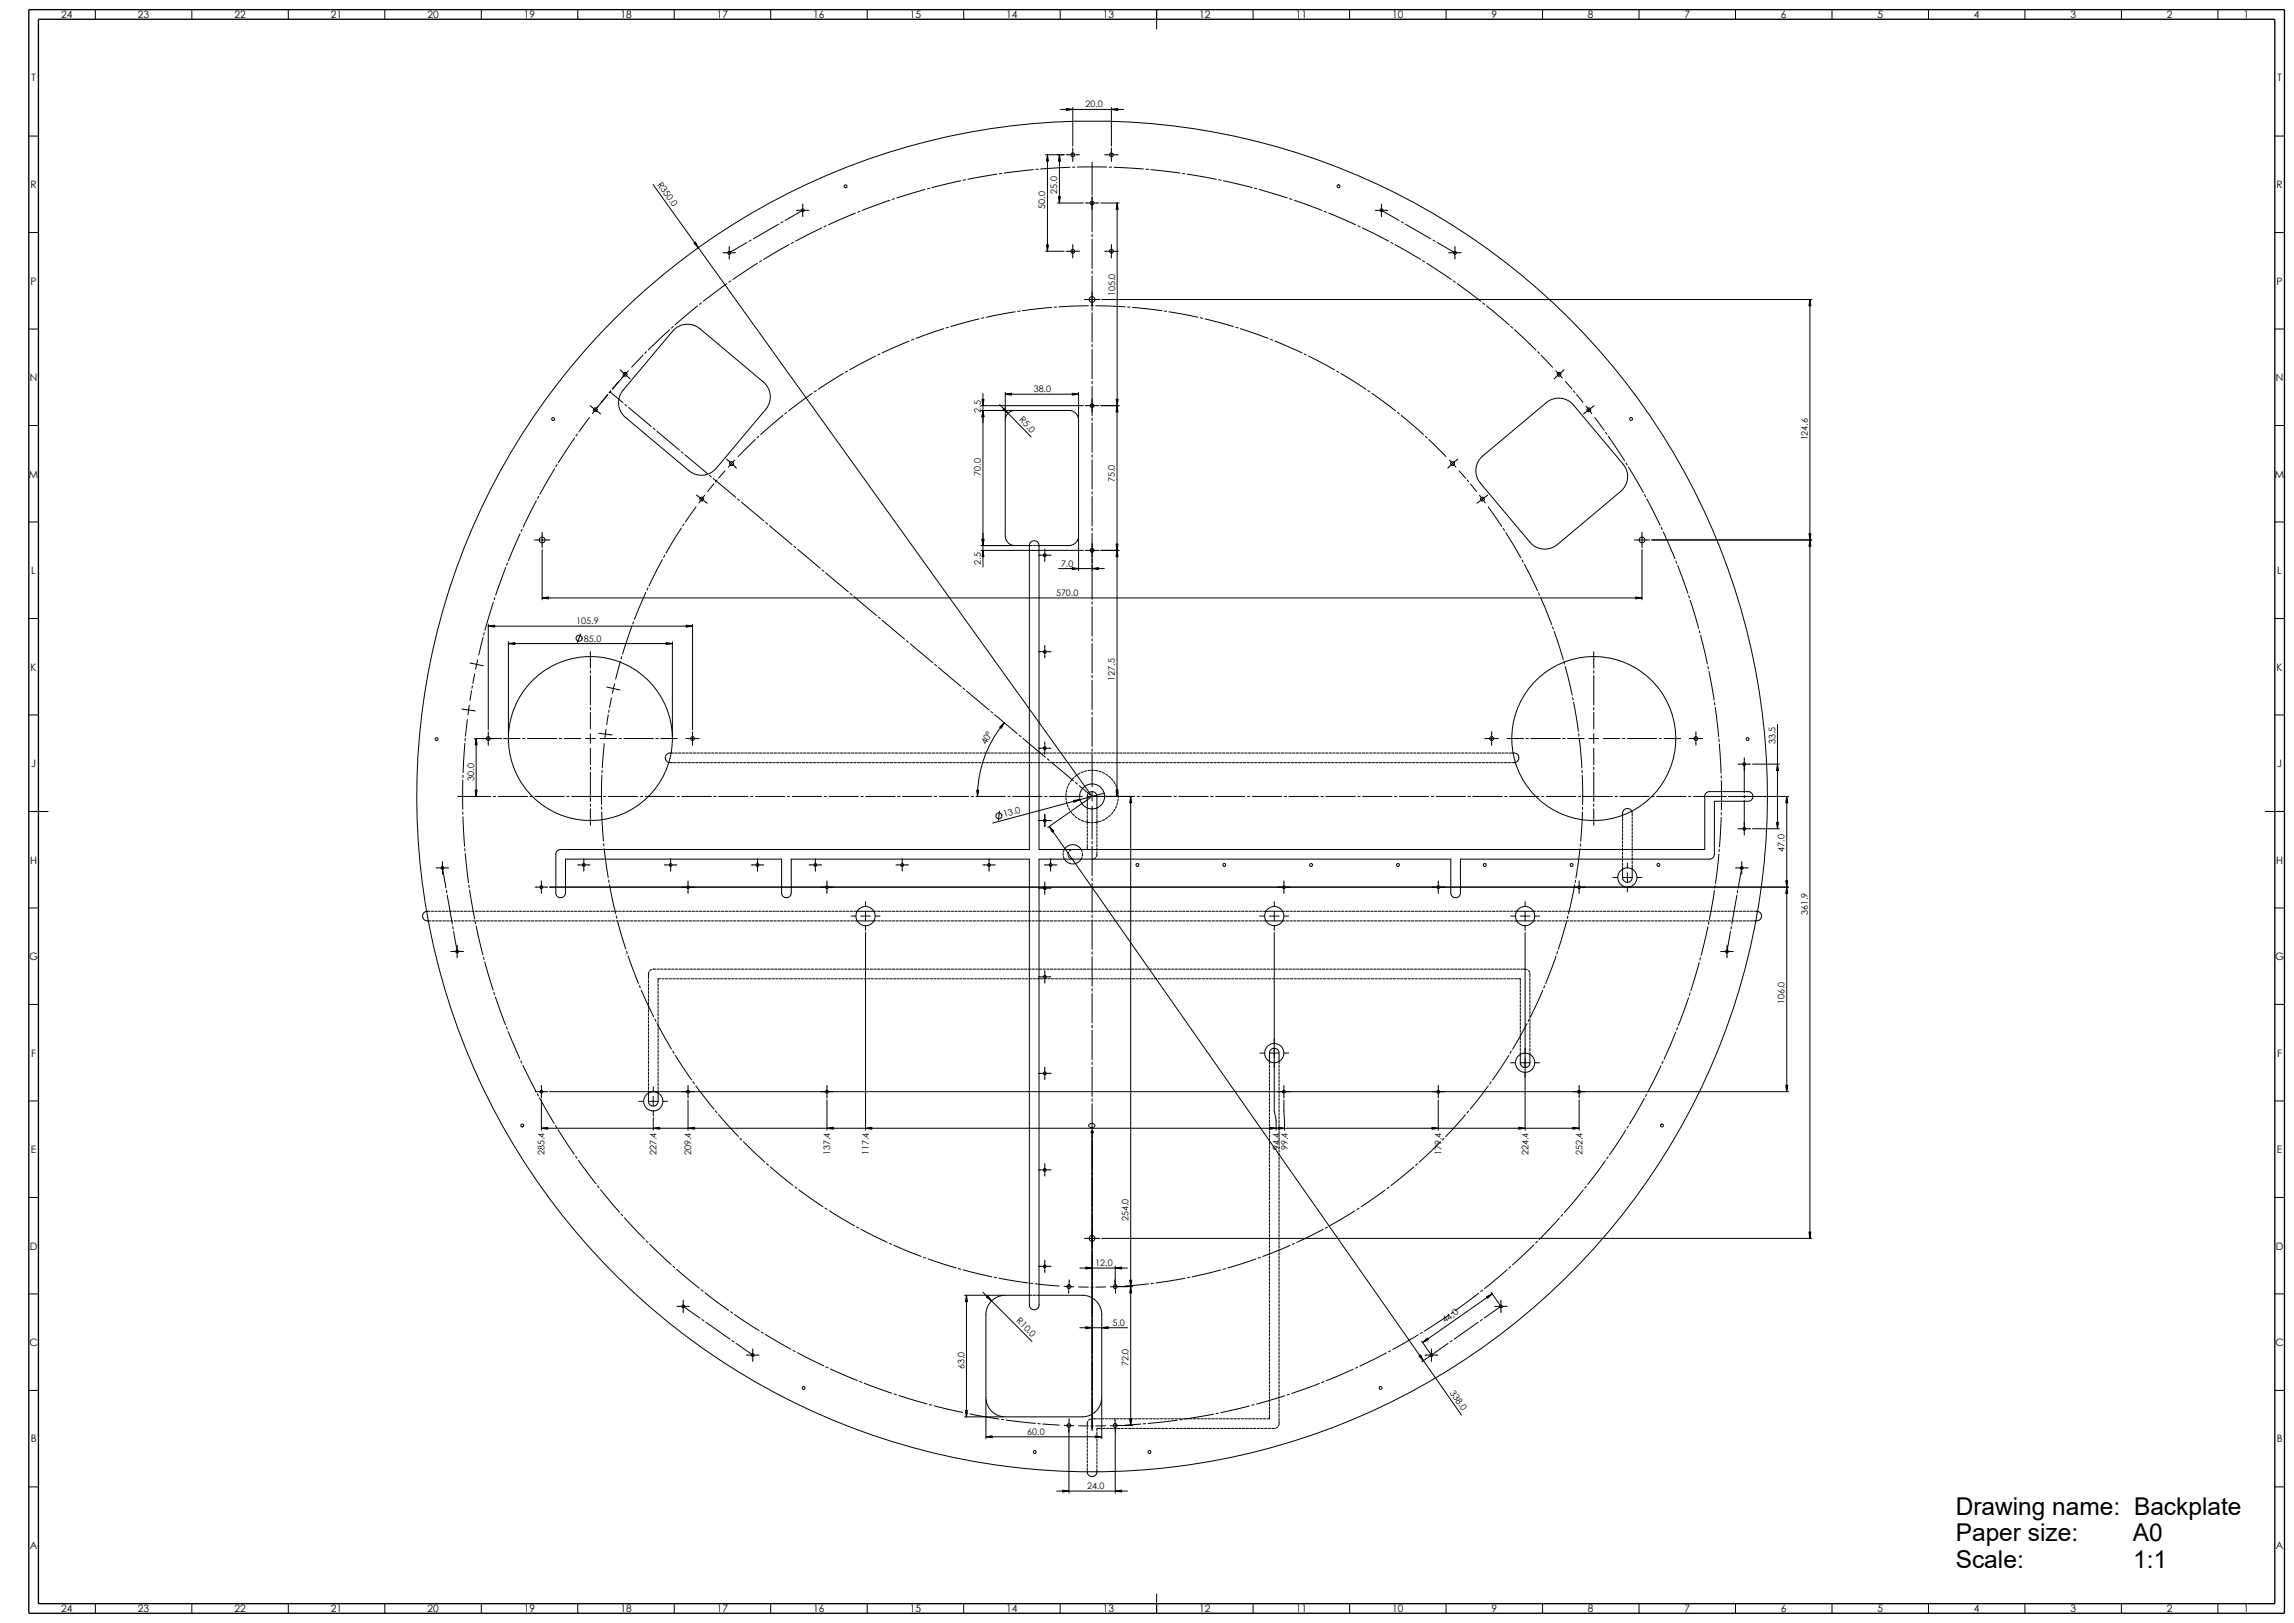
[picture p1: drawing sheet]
<svg xmlns="http://www.w3.org/2000/svg" width="1189mm" height="841mm" viewBox="0 0 1189 841" stroke-linecap="round" stroke-linejoin="round" font-family="sans-serif">
<defs><g id="words">
<g font-size="12.7">
<text x="1014" y="785">Drawing name: Backplate</text>
<text x="1014" y="799">Paper size:</text>
<text x="1105" y="799">A0</text>
<text x="1014" y="812">Scale:</text>
<text x="1105" y="812">1:1</text>
</g>
<g font-size="5.3">
<text x="32" y="9">24</text>
<text x="72" y="9">23</text>
<text x="121" y="9">22</text>
<text x="171" y="9">21</text>
<text x="221" y="9">20</text>
<text x="271" y="9">19</text>
<text x="322" y="9">18</text>
<text x="371" y="9">17</text>
<text x="421" y="9">16</text>
<text x="471" y="9">15</text>
<text x="521" y="9">14</text>
<text x="571" y="9">13</text>
<text x="621" y="9">12</text>
<text x="671" y="9">11</text>
<text x="721" y="9">10</text>
<text x="773" y="9">9</text>
<text x="823" y="9">8</text>
<text x="873" y="9">7</text>
<text x="923" y="9">6</text>
<text x="973" y="9">5</text>
<text x="1023" y="9">4</text>
<text x="1073" y="9">3</text>
<text x="1123" y="9">2</text>
<text x="1163" y="9">1</text>
<text x="16" y="42">T</text>
<text x="1180" y="42">T</text>
<text x="16" y="97">R</text>
<text x="1180" y="97">R</text>
<text x="16" y="147">P</text>
<text x="1180" y="147">P</text>
<text x="15" y="197">N</text>
<text x="1179" y="197">N</text>
<text x="15" y="247">M</text>
<text x="1179" y="247">M</text>
<text x="16" y="297">L</text>
<text x="1180" y="297">L</text>
<text x="16" y="347">K</text>
<text x="1180" y="347">K</text>
<text x="16" y="397">J</text>
<text x="1180" y="397">J</text>
<text x="16" y="447">H</text>
<text x="1180" y="447">H</text>
<text x="15" y="497">G</text>
<text x="1179" y="497">G</text>
<text x="16" y="547">F</text>
<text x="1180" y="547">F</text>
<text x="16" y="597">E</text>
<text x="1180" y="597">E</text>
<text x="15" y="647">D</text>
<text x="1179" y="647">D</text>
<text x="15" y="697">C</text>
<text x="1179" y="697">C</text>
<text x="16" y="747">B</text>
<text x="1180" y="747">B</text>
<text x="15" y="803">A</text>
<text x="1179" y="803">A</text>
<text x="32" y="835">24</text>
<text x="72" y="835">23</text>
<text x="121" y="835">22</text>
<text x="171" y="835">21</text>
<text x="221" y="835">20</text>
<text x="271" y="835">19</text>
<text x="322" y="835">18</text>
<text x="371" y="835">17</text>
<text x="421" y="835">16</text>
<text x="471" y="835">15</text>
<text x="521" y="835">14</text>
<text x="571" y="835">13</text>
<text x="621" y="835">12</text>
<text x="671" y="835">11</text>
<text x="721" y="835">10</text>
<text x="773" y="835">9</text>
<text x="823" y="835">8</text>
<text x="873" y="835">7</text>
<text x="923" y="835">6</text>
<text x="973" y="835">5</text>
<text x="1023" y="835">4</text>
<text x="1073" y="835">3</text>
<text x="1123" y="835">2</text>
<text x="1163" y="835">1</text>
</g>
<g font-size="4.7">
<text x="563" y="56">20.0</text>
<text x="340" y="96" transform="rotate(54 340 96)">R350.0</text>
<text x="548" y="100" transform="rotate(-90 548 100)">25.0</text>
<text x="542" y="108" transform="rotate(-90 542 108)">50.0</text>
<text x="578" y="154" transform="rotate(-90 578 154)">105.0</text>
<text x="536" y="203">38.0</text>
<text x="508" y="214" transform="rotate(-90 508 214)">2.5</text>
<text x="528" y="218" transform="rotate(45 528 218)">R5.0</text>
<text x="937" y="228" transform="rotate(-90 937 228)">124.6</text>
<text x="508" y="246" transform="rotate(-90 508 246)">70.0</text>
<text x="578" y="250" transform="rotate(-90 578 250)">75.0</text>
<text x="508" y="293" transform="rotate(-90 508 293)">2.5</text>
<text x="550" y="294">7.0</text>
<text x="547" y="309">570.0</text>
<text x="299" y="323">105.9</text>
<text x="303" y="332">85.0</text>
<text x="578" y="353" transform="rotate(-90 578 353)">127.5</text>
<text x="511" y="386" transform="rotate(-61 511 386)">40°</text>
<text x="920" y="386" transform="rotate(-90 920 386)">33.5</text>
<text x="246" y="405" transform="rotate(-90 246 405)">30.0</text>
<text x="520" y="423" transform="rotate(-15 520 423)">13.0</text>
<text x="925" y="441" transform="rotate(-90 925 441)">47.0</text>
<text x="937" y="474" transform="rotate(-90 937 474)">361.9</text>
<text x="925" y="520" transform="rotate(-90 925 520)">106.0</text>
<text x="568" y="584" transform="rotate(-90 568 584)">0</text>
<text x="282" y="599" transform="rotate(-90 282 599)">285.4</text>
<text x="340" y="599" transform="rotate(-90 340 599)">227.4</text>
<text x="358" y="599" transform="rotate(-90 358 599)">209.4</text>
<text x="430" y="599" transform="rotate(-90 430 599)">137.4</text>
<text x="450" y="599" transform="rotate(-90 450 599)">117.4</text>
<text x="663" y="596" transform="rotate(-90 663 596)">94.4</text>
<text x="667" y="596" transform="rotate(-90 667 596)">99.4</text>
<text x="747" y="599" transform="rotate(-90 747 599)">179.4</text>
<text x="792" y="599" transform="rotate(-90 792 599)">224.4</text>
<text x="820" y="599" transform="rotate(-90 820 599)">252.4</text>
<text x="585" y="633" transform="rotate(-90 585 633)">254.0</text>
<text x="568" y="656">12.0</text>
<text x="527" y="685" transform="rotate(45 527 685)">R10.0</text>
<text x="577" y="687">5.0</text>
<text x="749" y="686" transform="rotate(-35 749 686)">44.0</text>
<text x="585" y="708" transform="rotate(-90 585 708)">72.0</text>
<text x="500" y="709" transform="rotate(-90 500 709)">63.0</text>
<text x="751" y="722" transform="rotate(55 751 722)">338.0</text>
<text x="532" y="744">60.0</text>
<text x="563" y="772">24.0</text>
</g>
</g></defs>
<g fill="none" stroke="#000" stroke-width=".52">
<path d="M49 5v5M99 5v5M149 5v5M199 5v5M249 5v5M299 5v5M349 5v5M399 5v5M449 5v5M499 5v5M549 5v5M599 5v10"/>
<path d="M649 5v5M699 5v5M749 5v5M799 5v5M849 5v5M899 5v5M949 5v5M999 5v5M1049 5v5M1099 5v5M1149 5v5M550 57h32"/>
<path d="M556 56v20M576 56v20M15 71h5M556 77v7M576 77v7M1179 71h5M338 96l228 317-7-6M479 98l-14 5M482 98h-1M498 94l-15 3M500 93h-1M517 90l-15 3"/>
<path d="M519 90h-1M536 88l-16 2M538 88h-1M542 80h9M543 80v50M549 80v25M552 80h7M555 87l-16 1M557 87h-1M558 87h16M566 84v17M572 80h7"/>
<path d="M575 87h1M577 87l16 1M594 88h1M596 88l16 2M613 90h1M615 90l15 3M632 93h1M634 94l15 3M650 98h1M653 98l14 5M404 116l-14 8M406 115l-1 1"/>
<path d="M413 109h6M416 109l-9 5M416 106v6M426 118l-14 7M428 117l-1 1M443 110l-14 6M446 109l-1 1M461 104l-14 5M464 103h-2M548 105h13M562 105h7M566 102v18"/>
<path d="M570 105h10M579 105v308M668 103h2M671 104l14 5M686 109l1 1M689 110l14 6M704 117l1 1M706 118l14 7M713 109h6M716 109l9 5M716 106v6M726 115l1 1"/>
<path d="M728 116l14 8M15 121h5M375 131h6M378 128v6M387 126l-9 5M389 124l-1 1M393 136l-13 9M395 135l-1 1M409 127l-13 7M411 126h-1M542 130h9M552 130h7"/>
<path d="M556 127v7M566 121v2M566 124v15M572 130h7M576 127v7M721 126h1M723 127l13 7M737 135l1 1M739 136l13 9M743 124l1 1M745 126l9 5M751 131h6"/>
<path d="M754 128v6M1179 121h5M362 158l-12 10M363 157l-1 1M377 147l-13 9M379 146h-1M545 159l-15 2M548 159h-2M562 155h8M564 158l-15 1M565 158h2M566 140v2"/>
<path d="M566 143v16M566 159v2M568 158l15 1M571 155h368M584 159h2M587 159l15 2M753 146h1M755 147l12 9M768 157l1 1M770 159l12 9M938 155v487M15 170h5"/>
<path d="M347 171l-11 10M349 169l-1 1M350 171a10 10 0 0 1 13-1l33 28a10 10 0 0 1 1 14l-26 31a10 10 0 0 1-14 1l-33-28a10 10 0 0 1-1-14zM471 177l-14 6M474 176h-2M489 170l-14 5M492 170h-2M507 165l-14 4M510 165h-1M526 162l-15 2M529 161h-2M566 162v15"/>
<path d="M566 179v1M603 161h2M606 162l15 2M622 165h1M624 165l15 4M640 170h2M643 170l14 5M658 176h2M661 177l14 6M783 169l1 1M785 171l11 10M1179 170h5"/>
<path d="M321 198l-4 4M321 192l3 2M324 194l-7 8M324 194l-2 2M324 194l3 2M326 192l-2 2M333 184l-6 6M335 182l-1 1M437 194l-13 8M439 192l-1 1M454 185l-14 7M456 183l-1 1"/>
<path d="M566 181v15M566 198v1M676 183l1 1M678 185l14 7M693 192l1 1M695 194l13 8M797 182l1 1M799 184l6 6M806 192l2 2M808 194l2 2M808 194l-3 2M811 192l-3 2"/>
<path d="M811 198l4 4M305 216l-5 8M306 210l3 2M309 212l-2 2M309 212l2 3M310 210l-1 2M315 204l-3 4M315 205l-6 7M316 203l7 6M316 203h.1M317 203l-1 1M324 210h1"/>
<path d="M326 211l12 10M406 215l-12 10M408 214h-1M421 204l-12 9M423 202l-1 1M508 213h17M508 210h53M509 204v90M518 210l16 16M521 203v14M521 204h38M526 213l-3 1-2 3v61l1 3 2 1 9 1"/>
<path d="M526 213h29l2 1 2 3v62l-2 3-2 1h-18M559 203v14M562 210h7M566 200v15M566 217v1M566 219v15M570 210h10M709 202l1 1M711 204l12 9M724 214h1M726 215l12 10M815 203h1"/>
<path d="M817 204l3 4M822 210l1 2M823 212l2 2M823 212l-2 3M824 212v1h-1v-1h1M826 210l-3 2M826 216l5 7M15 220h5M298 227l-9 13M299 225v1M338 222l1 1M340 223l12 10"/>
<path d="M353 234l1 1M355 236l12 9M377 238l5 5M381 238l-4 4M391 228l-8 9M393 226l-1 1M566 236v1M566 238v15M739 226l1 1M741 228l8 9M751 238l4 4M755 238l-5 5"/>
<path d="M767 237l34-28a10 10 0 0 1 14 1l26 31a10 10 0 0 1-1 14l-33 27a10 10 0 0 1-14-1l-26-31a10 10 0 0 1 0-13zM832 224l1 1M834 226l8 13M843 240v1M1179 220h5M278 260l-7 13M279 257v1M287 243l-7 13M289 241l-1 1M361 257l3 2M364 259l-2 2M364 259l2 2"/>
<path d="M365 257l-1 2M368 246l1 1M370 248l11 10M370 251l-3 4M372 249l-1 1M376 244l-4 4M382 259h1M566 255v1M566 257v16M756 244l4 4M760 249l1 1M762 251l3 4"/>
<path d="M767 257l1 2M768 259l2 2M768 259l-3 2M771 257l-3 2M844 242l8 13M852 256l1 1M853 259l7 13M15 270h5M270 277l-7 14M271 274l-1 1M277 280h8M281 276v8"/>
<path d="M353 274l-8 13M354 272v1M361 263l-6 7M384 260l12 10M397 271l1 1M399 272l11 10M559 279v17M566 274v1M566 276v35M771 263l7 10M779 274l1 1M780 276l8 13"/>
<path d="M847 280h8M851 276v8M856 280h83M861 273v1M862 276l6 14M1179 270h5M262 294l-5 14M263 292v1M281 285v26M343 290l-7 14M345 288l-1 1M411 283l1 1"/>
<path d="M413 285l12 9M426 295l1 1M428 297l12 10M508 283h17M508 285h53M533 283l1-2 2-1 2 1v2v157h345v-28l1-1 2-1h20l2 1v2v1l-2 1h-18v28v1l-1 1h-130v18l-1 1-1 1h-2l-1-2v-18h-214v231M533 283h2M533 283v157h-243l-1 1-1 1v21l1 1 1 1h2l1-2v-18h112v18l1 2h2h1l1-2v-18h123v232l1 1 2 1 2-1 1-2M535 283h2M538 288h7M541 284v7M549 295h23"/>
<path d="M562 285h7M570 285h10M789 290v1M790 292l7 14M851 285v26M869 291v1M869 293l6 14M256 312l-5 15M256 310v1M281 310h570M335 307l-6 14M336 305l-1 1"/>
<path d="M441 308h1M443 309l11 10M455 320l1 1M566 312v1M566 314v16M797 307l1 1M798 310l6 14M875 309l1 1M876 311l4 15M15 321h5M250 330l-2 9M251 328v1"/>
<path d="M253 323v55M253 324h106M263 334h85M263 333v49M301 329l-2 4M306 338v8M327 325l-4 14M328 322v1M348 333v49M359 323v55M457 321l12 10M470 332l1 1"/>
<path d="M472 334l11 9M538 338h7M541 334v7M566 331v1M566 333v16M805 325v1M805 327l5 15M826 338v8M881 327v1M881 329l4 15M1179 321h5M244 344h3"/>
<path d="M244 358v5M245 355v2M246 349l-1 5M247 344l-1 3M247 344l3 1M248 342l-1 2M306 348v1M306 350v15M314 356l4 1M318 357l-1 2M318 357l3 1M318 354v3"/>
<path d="M322 343l-3 9M322 340v1M484 344l1 1M486 346l12 10M499 356l1 1M501 358l12 10M566 350v1M566 353v15M810 343l1 1M811 345l4 15M826 348v1M826 350v15"/>
<path d="M885 345v2M886 348l2 15M15 371h5M239 367l7 1M242 373l-1 8M243 365v5M253 379v7M306 367v1M306 369v9M310 380l7 1M314 378l-1 5M315 370l-1 5"/>
<path d="M316 368l-1 1M317 362l-1 5M359 379v7M514 369l1 1M516 370l11 10M520 375a59 59 0 0 0-13 38M566 369v1M566 372v15M773 379v7M815 361v2M816 364l2 15M826 367v1"/>
<path d="M826 369v9M879 379v7M889 364v1M889 367l2 15M921 375v54M1179 371h5M241 385l-1 15M241 383v1M246 383h14M247 383v30M261 383h9M271 383h1"/>
<path d="M273 383h16M290 383h1M292 383h9M303 383h5M306 388v8M306 398v1M306 380v5M311 383h9M312 399v1M313 385l-1 13M321 383h1M323 383h16"/>
<path d="M340 383h1M342 383h9M349 395h1M349 390l-3 1-1 1 1 3h3M350 390h1M351 395h1M352 390h1M353 395h1M354 390h1M355 395h1M355 383h7M355 390h2"/>
<path d="M357 395h1M357 390h2M359 395h1M359 390h2M360 395h2M361 390h1M362 395h2M363 390h1M364 395h2M365 390h1M366 395h1M367 390h1"/>
<path d="M368 395h1M369 390h1M370 395h1M371 390h1M372 395h1M373 390h1M374 395h1M374 390h2M376 395h1M376 390h2M378 395h1M378 390h2"/>
<path d="M380 395h1M380 390h1M381 395h2M382 390h1M383 395h2M384 390h1M385 395h2M386 390h1M387 395h1M388 390h1M389 395h1M390 390h1"/>
<path d="M391 395h1M392 390h1M393 395h1M394 390h1M395 395h1M395 390h2M397 395h1M397 390h2M399 395h1M399 390h2M400 395h2M401 390h1"/>
<path d="M402 395h2M403 390h1M404 395h2M405 390h1M406 395h1M407 390h1M408 395h1M409 390h1M410 395h1M411 390h1M412 395h1M413 390h1"/>
<path d="M414 395h1M414 390h2M416 395h1M416 390h2M418 395h1M418 390h2M420 395h1M420 390h1M421 395h2M422 390h1M423 395h2M424 390h1"/>
<path d="M425 395h2M426 390h1M427 395h1M428 390h1M429 395h1M430 390h1M431 395h1M432 390h1M433 395h1M434 390h1M435 395h1M435 390h2"/>
<path d="M437 395h1M437 390h2M439 395h1M439 390h2M440 395h2M441 390h1M442 395h2M443 390h1M444 395h2M445 390h1M446 395h1M447 390h1"/>
<path d="M448 395h1M449 390h1M450 395h1M451 390h1M452 395h1M453 390h1M454 395h1M454 390h2M456 395h1M456 390h2M458 395h1M458 390h2"/>
<path d="M460 395h1M460 390h1M461 395h2M462 390h1M463 395h2M464 390h1M465 395h2M466 390h1M467 395h1M468 390h1M469 395h1M470 390h1"/>
<path d="M471 395h1M472 390h1M473 395h1M474 390h1M475 395h1M475 390h2M477 395h1M477 390h2M479 395h1M479 390h2M481 395h1M481 390h1"/>
<path d="M482 395h2M483 390h1M484 395h2M485 390h1M486 395h1M487 390h1M488 395h1M489 390h1M490 395h1M491 390h1M492 395h1M493 390h1"/>
<path d="M494 395h1M494 390h2M496 395h1M496 390h2M498 395h1M498 390h2M500 395h1M500 390h1M501 395h2M502 390h1M503 395h2M504 390h1"/>
<path d="M505 395h2M506 390h1M507 395h1M508 390h1M509 395h1M510 390h1M511 395h1M512 390h1M513 395h1M514 390h1M515 395h1M515 390h2"/>
<path d="M517 395h1M517 390h2M519 395h1M519 390h2M521 395h1M521 390h1M522 395h2M523 390h1M524 395h2M525 390h1M526 395h1M527 390h1"/>
<path d="M528 395h1M528 381l1 1M529 390h1M530 395h1M530 383l12 9M531 390h1M532 395h1M533 390h1M534 395h1M535 390h1M536 395h1M536 390h2"/>
<path d="M538 395h1M538 388h7M538 390h2M540 395h1M540 390h1M541 384v7M541 395h2M542 390h1M543 393l1 1M543 395h2M544 390h1M545 395l11 10"/>
<path d="M545 395h2M546 390h1M547 395h1M548 390h1M549 395h1M550 390h1M551 395h1M552 390h1M553 395h1M554 390h1M555 395h1M555 390h2"/>
<path d="M557 395h1M557 390h2M559 395h1M559 390h2M561 395h1M561 390h1M561 400h-1M562 395h2M563 390h1M563 399l-1 1M564 395h2M565 390h1"/>
<path d="M565 399h-1M566 399h1M566 388v1M566 391v17M566 395h1M567 390h1M568 399h1M568 395h1M569 390h1M570 400h1M570 395h1M571 390h1"/>
<path d="M572 395h1M573 390h1M574 395h1M575 390h1M576 395h1M576 390h2M578 395h1M578 390h2M580 395h1M580 390h1M581 395h2M582 390h1"/>
<path d="M583 395h2M584 390h1M585 395h2M586 390h1M587 395h1M588 390h1M589 395h1M590 390h1M591 395h1M592 390h1M593 395h1M594 390h1"/>
<path d="M595 395h1M595 390h2M597 395h1M597 390h2M599 395h1M599 390h2M601 395h1M601 390h1M602 395h2M603 390h1M604 395h2M605 390h1"/>
<path d="M606 395h2M607 390h1M608 395h1M609 390h1M610 395h1M611 390h1M612 395h1M613 390h1M614 395h1M615 390h1M616 395h1M616 390h2"/>
<path d="M618 395h1M618 390h2M620 395h1M620 390h1M621 395h2M622 390h1M623 395h2M624 390h1M625 395h2M626 390h1M627 395h1M628 390h1"/>
<path d="M629 395h1M630 390h1M631 395h1M632 390h1M633 395h1M634 390h1M635 395h1M635 390h2M637 395h1M637 390h2M639 395h1M639 390h2"/>
<path d="M641 395h1M641 390h1M642 395h2M643 390h1M644 395h2M645 390h1M646 395h2M647 390h1M648 395h1M649 390h1M650 395h1M651 390h1"/>
<path d="M652 395h1M653 390h1M654 395h1M655 390h1M656 395h1M656 390h2M658 395h1M658 390h2M660 395h1M660 390h2M661 395h2M662 390h1"/>
<path d="M663 395h2M664 390h1M665 395h2M666 390h1M667 395h1M668 390h1M669 395h1M670 390h1M671 395h1M672 390h1M673 395h1M674 390h1"/>
<path d="M675 395h1M675 390h2M677 395h1M677 390h2M679 395h1M679 390h2M681 395h1M681 390h1M682 395h2M683 390h1M684 395h2M685 390h1"/>
<path d="M686 395h2M687 390h1M688 395h1M689 390h1M690 395h1M691 390h1M692 395h1M693 390h1M694 395h1M695 390h1M696 395h1M696 390h2"/>
<path d="M698 395h1M698 390h2M700 395h1M700 390h2M701 395h2M702 390h1M703 395h2M704 390h1M705 395h2M706 390h1M707 395h1M708 390h1"/>
<path d="M709 395h1M710 390h1M711 395h1M712 390h1M713 395h1M714 390h1M715 395h1M715 390h2M717 395h1M717 390h2M719 395h1M719 390h2"/>
<path d="M721 395h1M721 390h1M722 395h2M723 390h1M724 395h2M725 390h1M726 395h2M727 390h1M728 395h1M729 390h1M730 395h1M731 390h1"/>
<path d="M732 395h1M733 390h1M734 395h1M735 390h1M736 395h1M736 390h2M738 395h1M738 390h2M740 395h1M740 390h2M741 395h2M742 390h1"/>
<path d="M743 395h2M744 390h1M745 395h2M746 390h1M747 395h1M748 390h1M749 395h1M750 390h1M751 395h1M752 390h1M753 395h1M754 390h1"/>
<path d="M755 395h1M755 390h2M757 395h1M757 390h2M759 395h1M759 390h2M761 395h1M761 390h1M762 395h2M763 390h1M764 395h2M765 390h1"/>
<path d="M766 395h2M767 390h1M768 395h1M769 390h1M770 383h7M770 395h1M771 390h1M772 395h1M773 390h1M774 395h1M775 390h1M776 395h1"/>
<path d="M776 390h2M778 395h1M778 390h2M780 395h1M780 390h2M781 383h9M781 395h2M782 390h3l2 1v3l-2 1M785 395h-2M791 383h1M793 383h16M810 383h1"/>
<path d="M812 383h9M818 380v1M818 383l2 15M820 399v1M823 383h5M826 380v5M826 388v8M826 398v1M831 383h9M841 383h1M843 383h16M860 383h1"/>
<path d="M862 383h9M875 383h7M891 383v1M891 386l1 15M901 396h6M904 393v18M908 396h14M237 413h17M240 404v15M240 402v1M256 413h1M258 413h15"/>
<path d="M275 413h1M277 413h15M294 413h1M296 413h15M306 419v9M306 400v15M306 417v1M312 418v1M312 402v15M313 413h1M315 413h16M332 413h1"/>
<path d="M334 413h16M351 413h1M353 413h16M370 413h1M372 413h16M389 413h1M391 413h16M408 413h1M411 413h15M427 413h1M430 413h15M446 413h1"/>
<path d="M449 413h15M465 413h1M468 413h15M484 413h1M487 413h15M503 413h2M506 413h15M522 413h2M525 413h15M541 413h2M544 413h17M552 413l1 1"/>
<path d="M552 411v1M553 415v1M553 409v2M553 417v1M553 408v1M554 419v1M554 406v1M555 404v1M557 403l-1 1M557 405l1 1M558 402h-1M560 401h-1"/>
<path d="M563 413l1-2 1-1h2l1 1v9M563 413v7M565 413l-22 16M566 418v17M566 410v5M571 400l1 1M572 411l-58 16M573 401l1 1M575 402l1 1M576 404h1M577 405l1 1M578 419l-1 1"/>
<path d="M578 407l1 1M579 418l-1 1M579 408v2M579 416v1M579 410l1 1M579 414v1M580 412v1M586 413v326M588 413h-25M589 413h2M592 413h15M608 413h2"/>
<path d="M611 413h15M627 413h2M630 413h15M646 413h2M649 413h15M666 413h1M668 413h15M685 413h1M687 413h15M704 413h1M706 413h15M723 413h1"/>
<path d="M725 413h15M742 413h1M744 413h16M761 413h1M763 413h16M780 413h1M782 413h16M799 413h1M801 413h16M818 413h1M820 402v15M820 418v2"/>
<path d="M820 413h16M826 419v9M826 400v15M826 417v1M837 413h1M840 413h15M856 413h1M859 413h15M875 413h1M878 413h17M892 402v1M892 405v15"/>
<path d="M896 413h31M904 415v18M904 412v1M926 413v153M15 420h10M240 421v1M240 423l1 15M241 440v1M312 421l1 15M313 437v1M313 440l2 15M518 420l-1 5"/>
<path d="M541 422v6M544 428l213 305M545 425h-7M555 420v1M556 422l1 1M557 423l1 1M559 424l1 1M560 425l2 1M562 426h1M563 439v1M563 426v1M563 428v1"/>
<path d="M563 430v1M563 432v1M563 434v1M563 436v1M563 438v1M563 424v2M563 421v1M563 423v1M563 426h2M565 426h2M566 436v1M566 439v15"/>
<path d="M568 426v1M568 428v1M568 430v1M568 432v1M568 434v1M568 436v1M568 438v1M568 439v2M568 424v2M568 426h-1M568 421v1M568 423v1"/>
<path d="M571 425l-3 1M572 425h-1M574 424h-1M575 422v1M577 421l-1 1M819 440l-2 15M819 437v2M820 421l-1 15M841 424v2M841 426v2M841 428v1M841 430v1"/>
<path d="M841 432v1M841 434v1M841 436v1M841 438v1M841 440v1M846 423v2M846 425v2M846 427v1M846 429v1M846 431v1M846 433v1M846 435v1"/>
<path d="M846 437v1M846 439v1M846 423l-1-3-2-1-2 1v4M892 424l-1 15M892 421v1M901 429h6M908 429h14M1174 420h10M226 450h7M229 446v7M229 450l2 10M241 442l2 15"/>
<path d="M243 459v1M277 460h7M281 456v7M285 460h642M299 448h7M303 445v6M315 456l1 1M316 459l3 14M344 448h7M348 445v6M357 456v7M389 448h7"/>
<path d="M393 445v6M419 448h7M423 445v6M429 456v7M464 448h7M468 445v6M509 448h7M513 445v6M541 448h7M541 457v6M544 445v6M551 442v1"/>
<path d="M551 444l1 1M554 443v1M554 442l-1 1M555 445h1M555 440l-1 1M556 440h.1M560 445l-2 2-2 1-2-1-2-2M560 440a5 5 0 0 0-5-2 5 5 0 0 0-4 3M560 440l1 2M561 444l-1 1M561 442v1M566 455v1"/>
<path d="M566 458v15M566 445h.1M568 444l-1 1M568 441v3M665 456v7M745 456v7M816 459l-3 15M817 456l-1 1M818 456v7M836 455h2M841 449v6l1 1 1 1h1l1-1 1-1M841 441v2"/>
<path d="M841 443v2M841 445v2M841 447v1M841 455h5M843 452v5M843 447v3M843 460v2M846 448v7M846 441v1M846 442v2M846 444v2M846 446v2"/>
<path d="M848 455h3M889 459v1M891 443l-2 15M891 440v1M899 450h7M903 450l-2 10M903 446v7M15 470h5M223 472l-3 1-1 2 2 2h2M223 472h2M224 477h1M225 472h2"/>
<path d="M226 477h1M227 472h1M228 477h1M229 472h1M230 477h1M231 472h1M231 461l1 2M232 477h1M232 464l2 15M233 472h1M233 477h2M235 472h1"/>
<path d="M235 477h2M237 472h1M237 477h1M239 472h1M239 477h1M241 472h1M241 477h1M242 472h2M243 477h1M243 461l3 15M244 472h2M245 477h1"/>
<path d="M246 477v2M246 472h2M247 477h1M247 480l3 15M248 472h1M249 477h1M250 472h1M251 477h1M252 472h1M252 477h2M254 472h1M254 477h2"/>
<path d="M256 472h1M256 477h2M258 472h1M258 477h1M260 472h1M260 477h1M262 472h1M262 477h1M263 472h2M264 477h1M265 472h2M266 477h1"/>
<path d="M267 472h1M268 477h1M269 472h1M270 477h1M271 472h1M272 477h1M273 472h1M273 477h2M275 472h1M275 477h2M277 472h1M277 477h1"/>
<path d="M279 472h1M279 477h1M281 472h1M281 477h1M282 472h2M283 477h1M284 472h2M285 477h1M286 472h2M287 477h1M288 472h1M289 477h1"/>
<path d="M290 472h1M291 477h1M292 472h1M292 477h2M294 472h1M294 477h2M296 472h1M296 477h2M298 472h1M298 477h1M300 472h1M300 477h1"/>
<path d="M302 472h1M302 477h1M303 472h2M304 477h1M305 472h2M306 477h1M307 472h2M308 477h1M309 472h1M310 477h1M311 472h1M312 477h1"/>
<path d="M313 472h1M313 477h2M315 472h1M315 477h2M317 472h1M317 477h1M319 472h1M319 477h1M319 475l1 1M320 477l4 15M321 472h1M321 477h1"/>
<path d="M322 472h2M323 477h1M324 472h2M325 477h1M326 472h2M327 477h1M328 472h1M329 477h1M330 472h1M331 477h1M332 472h1M332 477h2"/>
<path d="M334 472h1M334 477h2M336 472h1M336 477h2M338 472h1M338 477h1M340 472h1M340 477h1M342 472h1M342 477h1M343 472h2M344 477h1"/>
<path d="M345 472h2M346 477h1M347 472h2M348 477h1M349 472h1M350 477h1M351 472h1M352 477h1M353 472h1M353 477h2M355 472h1M355 477h2"/>
<path d="M357 472h1M357 477h2M359 472h1M359 477h1M361 472h1M361 477h1M362 472h2M363 477h1M364 472h2M365 477h1M366 472h2M367 477h1"/>
<path d="M368 472h1M369 477h1M370 472h1M371 477h1M372 472h1M372 477h2M374 472h1M374 477h2M376 472h1M376 477h2M378 472h1M378 477h1"/>
<path d="M380 472h1M380 477h1M382 472h1M382 477h1M383 472h2M384 477h1M385 472h2M386 477h1M387 472h2M388 477h1M389 472h1M390 477h1"/>
<path d="M391 472h1M392 477h1M393 472h1M393 477h2M395 472h1M395 477h2M397 472h1M397 477h2M399 472h1M399 477h1M401 472h1M401 477h1"/>
<path d="M402 472h2M403 477h1M404 472h2M405 477h1M406 472h2M407 477h1M408 472h1M409 477h1M410 472h1M411 477h1M412 472h1M412 477h2"/>
<path d="M414 472h1M414 477h2M416 472h1M416 477h2M418 472h1M418 477h1M420 472h1M420 477h1M422 472h1M422 477h1M423 472h2M424 477h1"/>
<path d="M425 472h2M426 477h1M427 472h2M428 477h1M429 472h1M430 477h1M431 472h1M432 477h1M433 472h1M433 477h2M435 472h1M435 477h2"/>
<path d="M437 472h1M437 477h2M439 472h1M439 477h1M441 472h1M441 477h1M441 475h3M442 472h12M443 477h11M446 475h5M449 472v5M449 467v3"/>
<path d="M449 480v2M454 475h2M455 477h1M455 472h1M457 477h1M457 472h1M459 477h1M459 472h1M461 477h1M461 472h1M462 477h2M462 472h2"/>
<path d="M464 477h2M464 472h2M466 477h2M466 472h2M468 477h1M468 472h1M470 477h1M470 472h1M472 477h1M472 472h1M474 477h1M474 472h1"/>
<path d="M476 477h1M476 472h1M478 477h1M478 472h1M480 477h1M480 472h1M481 477h2M481 472h2M483 477h2M483 472h2M485 477h2M485 472h2"/>
<path d="M487 477h1M487 472h1M489 477h1M489 472h1M491 477h1M491 472h1M493 477h1M493 472h1M495 477h1M495 472h1M497 477h1M497 472h1"/>
<path d="M499 477h1M499 472h1M501 477h1M501 472h1M502 477h2M502 472h2M504 477h2M504 472h2M506 477h2M506 472h2M508 477h1M508 472h1"/>
<path d="M510 477h1M510 472h1M512 477h1M512 472h1M514 477h1M514 472h1M516 477h1M516 472h1M518 477h1M518 472h1M520 477h1M520 472h1"/>
<path d="M521 477h2M521 472h2M523 477h2M523 472h2M525 477h2M525 472h2M527 477h1M527 472h1M529 477h1M529 472h1M531 477h1M531 472h1"/>
<path d="M533 477h1M533 472h1M535 477h1M535 472h1M537 477h1M537 472h1M538 460h7M539 477h1M539 472h1M541 477h1M541 472h1M542 477h2"/>
<path d="M542 472h2M544 477h2M544 472h2M546 477h2M546 472h2M548 477h1M548 472h1M550 477h1M550 472h1M552 477h1M552 472h1M554 477h1"/>
<path d="M554 472h1M556 477h1M556 472h1M558 477h1M558 472h1M560 477h1M560 472h1M561 477h2M561 472h2M563 477h2M563 472h2M565 477h2"/>
<path d="M565 472h2M566 474v1M566 477v15M567 477h1M567 472h1M569 477h1M569 472h1M571 477h1M571 472h1M573 477h1M573 472h1M575 477h1"/>
<path d="M575 472h1M577 477h1M577 472h1M579 477h1M579 472h1M581 477h1M581 472h1M582 477h2M582 472h2M584 477h2M584 472h2M586 477h2"/>
<path d="M586 472h2M588 477h1M588 472h1M590 477h1M590 472h1M592 477h1M592 472h1M594 472h1M594 477h1M596 472h1M596 477h1M598 472h1"/>
<path d="M598 477h1M600 472h1M600 477h1M601 472h2M601 477h2M603 472h2M603 477h2M605 472h2M605 477h2M607 472h1M607 477h1M609 472h1"/>
<path d="M609 477h1M611 472h1M611 477h1M613 472h1M613 477h1M615 472h1M615 477h1M617 472h1M617 477h1M619 472h1M619 477h1M621 472h1"/>
<path d="M621 477h1M622 472h2M622 477h2M624 472h2M624 477h2M626 472h2M626 477h2M628 472h1M628 477h1M630 472h1M630 477h1M632 472h1"/>
<path d="M632 477h1M634 472h1M634 477h1M636 472h1M636 477h1M638 472h1M638 477h1M640 472h1M640 477h1M641 472h2M641 477h2M643 472h2"/>
<path d="M643 477h2M645 472h2M645 477h2M647 472h1M647 477h1M649 472h1M649 477h1M651 472h1M651 477h1M653 475h2M653 472h1M653 477h1"/>
<path d="M655 477h11M658 475h5M660 472v5M660 467v3M660 480v2M665 475h3M666 472h-11M667 477h1M667 472h1M669 477h1M669 472h1M670 477h2"/>
<path d="M670 472h2M672 477h2M672 472h2M674 477h2M674 472h2M676 477h1M676 472h1M678 477h1M678 472h1M680 477h1M680 472h1M682 477h1"/>
<path d="M682 472h1M684 477h1M684 472h1M686 477h1M686 472h1M688 477h1M688 472h1M689 477h2M689 472h2M691 477h2M691 472h2M693 477h2"/>
<path d="M693 472h2M695 477h1M695 472h1M697 477h1M697 472h1M699 477h1M699 472h1M701 477h1M701 472h1M703 477h1M703 472h1M705 477h1"/>
<path d="M705 472h1M707 477h1M707 472h1M709 477h1M709 472h1M710 477h2M710 472h2M712 477h2M712 472h2M714 477h2M714 472h2M716 477h1"/>
<path d="M716 472h1M718 477h1M718 472h1M720 477h1M720 472h1M722 477h1M722 472h1M724 477h1M724 472h1M726 477h1M726 472h1M728 477h1"/>
<path d="M728 472h1M729 477h2M729 472h2M731 477h2M731 472h2M733 477h2M733 472h2M735 477h1M735 472h1M737 477h1M737 472h1M739 477h1"/>
<path d="M739 472h1M741 477h1M741 472h1M743 477h1M743 472h1M745 477h1M745 472h1M747 477h1M747 472h1M749 477h1M749 472h1M750 477h2"/>
<path d="M750 472h2M752 477h2M752 472h2M754 477h2M754 472h2M756 477h1M756 472h1M758 477h1M758 472h1M760 477h1M760 472h1M762 477h1"/>
<path d="M762 472h1M764 477h1M764 472h1M766 477h1M766 472h1M768 477h1M768 472h1M769 477h2M769 472h2M771 477h2M771 472h2M773 477h2"/>
<path d="M773 472h2M775 477h1M775 472h1M777 477h1M777 472h1M779 477h1M779 472h1M781 477h1M781 472h1M783 477h1M783 472h1M783 475h2"/>
<path d="M785 477h11M785 472h11M788 475h5M790 472v5M790 467v3M790 480v2M795 475h3M797 472h1M797 477h1M799 472h1M799 477h1M800 472h2"/>
<path d="M800 477h2M802 472h2M802 477h2M804 472h2M804 477h2M806 472h1M806 477h1M808 472h1M808 477h1M810 472h1M810 477h1M812 472h1"/>
<path d="M812 477h1M812 477l-4 15M813 475l-1 1M814 472h1M814 477h1M816 472h1M816 477h1M818 472h1M818 477h1M819 472h2M819 477h2M821 472h2"/>
<path d="M821 477h2M823 472h2M823 477h2M825 472h1M825 477h1M827 472h1M827 477h1M829 472h1M829 477h1M831 472h1M831 477h1M833 472h1"/>
<path d="M833 477h1M835 472h1M835 477h1M837 472h1M837 477h1M839 472h1M839 477h1M840 472h2M840 477h2M842 477h2M842 472h2M844 477h2"/>
<path d="M844 472h2M846 477h1M846 472h1M848 477h1M848 472h1M850 477h1M850 472h1M852 477h1M852 472h1M854 477h1M854 472h1M856 477h1"/>
<path d="M856 472h1M858 477h1M858 472h1M859 477h2M859 472h2M861 477h2M861 472h2M863 477h2M863 472h2M865 477h1M865 472h1M867 477h1"/>
<path d="M867 472h1M869 477h1M869 472h1M871 477h1M871 472h1M873 477h1M873 472h1M875 477h1M875 472h1M877 477h1M877 472h1M879 477h1"/>
<path d="M879 472h1M880 477h2M880 472h2M882 477h2M882 472h2M884 477h2M884 472h2M886 478l-1 1M886 477h1M886 472h1M888 477h1M888 472h1"/>
<path d="M889 461l-3 16M890 477h1M890 472h1M892 477h1M892 472h1M894 477h1M894 472h1M896 477h1M896 472h1M898 477h1M898 472h1M899 477h2"/>
<path d="M899 472h2M900 464l-3 15M901 461l-1 2M901 477h2M901 472h2M903 477h2M903 472h2M905 477h1M905 472h1M907 477h1M907 472h1M909 472l3 1 1 2-1 2h-3"/>
<path d="M1179 470h5M234 493h6M235 480v1M235 483l2 10M237 490v6M251 496v1M251 498l5 15M325 493v1M325 495l6 15M449 483v103M566 493v1M566 496v15"/>
<path d="M660 483v93l1 5v5M790 483v103M806 495l-5 15M807 493v1M881 499l-5 14M881 496v2M885 480l-3 15M892 493h6M895 490v6M897 483l-2 10M897 480v1M256 514v1"/>
<path d="M257 517l5 14M331 511l1 1M332 513l7 14M336 508v1M336 510v1M336 512v1M336 514v1M336 516v1M336 517v2M336 519v2M336 503v4M338 502l-1 1"/>
<path d="M340 502h-2M340 502h2M341 510v1M341 512v1M341 514v1M341 516v1M341 517v2M341 519v2M342 507h-1v2M342 502h2M343 507h1M344 502h2"/>
<path d="M345 507h1M346 502h1M347 507h1M348 502h1M349 507h1M350 502h1M351 507h1M352 502h1M352 507h2M354 502h1M354 507h2M356 502h1"/>
<path d="M356 507h2M358 502h1M358 507h1M360 502h1M360 507h1M361 502h2M362 507h1M363 502h2M364 507h1M365 502h2M366 507h1M367 502h1"/>
<path d="M368 507h1M369 502h1M370 507h1M371 502h1M372 507h1M373 502h1M373 507h2M375 502h1M375 507h2M377 502h1M377 507h2M379 502h1"/>
<path d="M379 507h1M380 502h2M381 507h1M382 502h2M383 507h1M384 502h2M385 507h1M386 502h1M387 507h1M388 502h1M389 507h1M390 502h1"/>
<path d="M391 507h1M392 502h1M392 507h2M394 502h1M394 507h2M396 502h1M396 507h2M398 502h1M398 507h1M400 502h1M400 507h1M401 502h2"/>
<path d="M402 507h1M403 502h2M404 507h1M405 502h2M406 507h1M407 502h1M408 507h1M409 502h1M410 507h1M411 502h1M412 507h1M413 502h1"/>
<path d="M413 507h2M415 502h1M415 507h2M417 502h1M417 507h2M419 502h1M419 507h1M420 502h2M421 507h1M422 502h2M423 507h1M424 502h2"/>
<path d="M425 507h1M426 502h1M427 507h1M428 502h1M429 507h1M430 502h1M431 507h1M432 502h1M432 507h2M434 502h1M434 507h2M436 502h1"/>
<path d="M436 507h2M438 502h1M438 507h1M440 502h1M440 507h1M441 502h2M442 507h1M443 502h2M444 507h1M445 502h2M446 507h1M447 502h1"/>
<path d="M448 507h1M449 502h1M450 507h1M451 502h1M452 507h1M453 502h1M453 507h2M455 502h1M455 507h2M457 502h1M457 507h2M459 502h1"/>
<path d="M459 507h1M460 502h2M461 507h1M462 502h2M463 507h1M464 502h2M465 507h1M466 502h1M467 507h1M468 502h1M469 507h1M470 502h1"/>
<path d="M471 507h1M472 502h1M473 507h1M474 502h1M474 507h2M476 502h1M476 507h2M478 502h1M478 507h1M480 502h1M480 507h1M481 502h2"/>
<path d="M482 507h1M483 502h2M484 507h1M485 502h2M486 507h1M487 502h1M488 507h1M489 502h1M490 507h1M491 502h1M492 507h1M493 502h1"/>
<path d="M493 507h2M495 502h1M495 507h2M497 502h1M497 507h2M499 502h1M499 507h1M500 502h2M501 507h1M502 502h2M503 507h1M504 502h2"/>
<path d="M505 507h1M506 502h1M507 507h1M508 502h1M509 507h1M510 502h1M511 507h1M512 502h1M513 507h1M514 502h1M514 507h2M516 502h1"/>
<path d="M516 507h2M518 502h1M518 507h1M520 502h1M520 507h1M521 502h2M522 507h1M523 502h2M524 507h1M525 502h2M526 507h1M527 502h1"/>
<path d="M528 507h1M529 502h1M530 507h1M531 502h1M532 507h1M533 502h1M533 507h2M535 502h1M535 507h2M537 502h1M537 507h2M538 506h7"/>
<path d="M539 502h1M539 507h1M540 502h2M541 507h1M541 503v6M542 502h2M543 507h1M544 502h2M545 507h1M546 502h1M547 507h1M548 502h1"/>
<path d="M549 507h1M550 502h1M551 507h1M552 502h1M553 507h1M554 502h1M554 507h2M556 502h1M556 507h2M558 502h1M558 507h1M560 502h1"/>
<path d="M560 507h1M561 502h2M562 507h1M563 502h2M564 507h1M565 502h2M566 507h1M566 512v2M566 515v15M567 502h1M568 507h1M569 502h1"/>
<path d="M570 507h1M571 502h1M572 507h1M573 502h1M573 507h2M575 502h1M575 507h2M577 502h1M577 507h2M579 502h1M579 507h1M580 502h2"/>
<path d="M581 507h1M582 502h2M583 507h1M584 502h2M585 507h1M586 502h1M587 507h1M588 502h1M589 507h1M590 502h1M591 507h1M592 502h1"/>
<path d="M593 507h1M594 502h1M594 507h2M596 502h1M596 507h2M598 502h1M598 507h2M600 502h1M600 507h1M601 502h2M602 507h1M603 502h2"/>
<path d="M604 507h1M605 502h2M606 507h1M607 502h1M608 507h1M609 502h1M610 507h1M611 502h1M612 507h1M613 502h1M613 507h2M615 502h1"/>
<path d="M615 507h2M617 502h1M617 507h2M619 502h1M619 507h1M621 502h1M621 507h1M622 502h2M623 507h1M624 502h2M625 507h1M626 502h1"/>
<path d="M627 507h1M628 502h1M629 507h1M630 502h1M631 507h1M632 502h1M633 507h1M634 502h1M634 507h2M636 502h1M636 507h2M638 502h1"/>
<path d="M638 507h2M640 502h1M640 507h1M641 502h2M642 507h1M643 502h2M644 507h1M645 502h2M646 507h1M647 502h1M648 507h1M649 502h1"/>
<path d="M650 507h1M651 502h1M652 507h1M653 502h1M653 507h2M655 502h1M655 507h2M657 502h1M657 507h2M659 502h1M659 507h1M661 502h1"/>
<path d="M661 507h1M662 502h2M663 507h1M664 502h2M665 507h1M666 502h1M667 507h1M668 502h1M669 507h1M670 502h1M671 507h1M672 502h1"/>
<path d="M673 507h1M674 502h1M674 507h2M676 502h1M676 507h2M678 502h1M678 507h2M680 502h1M680 507h1M681 502h2M682 507h1M683 502h2"/>
<path d="M684 507h1M685 502h2M686 507h1M687 502h1M688 507h1M689 502h1M690 507h1M691 502h1M692 507h1M693 502h1M693 507h2M695 502h1"/>
<path d="M695 507h2M697 502h1M697 507h2M699 502h1M699 507h1M701 502h1M701 507h1M702 502h2M703 507h1M704 502h2M705 507h1M706 502h1"/>
<path d="M707 507h1M708 502h1M709 507h1M710 502h1M711 507h1M712 502h1M713 507h1M714 502h1M714 507h2M716 502h1M716 507h2M718 502h1"/>
<path d="M718 507h2M720 502h1M720 507h1M721 502h2M722 507h1M723 502h2M724 507h1M725 502h2M726 507h1M727 502h1M728 507h1M729 502h1"/>
<path d="M730 507h1M731 502h1M732 507h1M733 502h1M733 507h2M735 502h1M735 507h2M737 502h1M737 507h2M739 502h1M739 507h1M741 502h1"/>
<path d="M741 507h1M742 502h2M743 507h1M744 502h2M745 507h1M746 502h2M747 507h1M748 502h1M749 507h1M750 502h1M751 507h1M752 502h1"/>
<path d="M753 507h1M754 502h1M754 507h2M756 502h1M756 507h2M758 502h1M758 507h2M760 502h1M760 507h1M761 502h2M762 507h1M763 502h2"/>
<path d="M764 507h1M765 502h2M766 507h1M767 502h1M768 507h1M769 502h1M770 507h1M771 502h1M772 507h1M773 502h1M773 507h2M775 502h1"/>
<path d="M775 507h2M777 502h1M777 507h2M779 502h1M779 507h1M781 502h1M781 507h1M782 502h2M783 507h1M784 502h2M785 507h1M786 502h2"/>
<path d="M787 507h1v1M788 509v1M788 511v1M788 513v1M788 515v1M788 517v1M788 518v2M788 502l4 1M792 503l1 1M793 505h.1M793 505v1M793 507v1"/>
<path d="M793 509v1M793 511v1M793 513v1M793 515v1M793 517v1M793 518v2M800 513l-7 14M801 511l-1 1M875 517l-5 14M876 515l-1 1M15 520h5M262 532l1 1"/>
<path d="M263 535l6 14M336 521v2M336 523v1M336 525v1M336 527v1M336 529v1M336 531v1M336 533v1M336 535v1M336 537v1M336 538v2M339 528l1 1"/>
<path d="M341 530l7 14M341 521v2M341 523v1M341 525v1M341 527v1M341 529v1M341 531v1M341 533v1M341 535v1M341 537v1M341 538v2M566 531v2"/>
<path d="M566 534v15M788 520v2M788 522v2M788 524v1M788 526v1M788 528v1M788 530v1M788 532v1M788 534v1M788 536v1M788 537v2M788 539v2"/>
<path d="M791 530l-7 14M793 528l-1 1M793 520v2M793 522v2M793 524v1M793 526v1M793 528v1M793 530v1M793 532v1M793 534v1M793 536v1M793 537v2"/>
<path d="M793 539v2M868 535l-6 14M869 532v2M1179 520h5M270 550v1M271 552l7 14M336 540v2M336 542v2M336 544v1M336 546v1M336 548v1M336 550v1"/>
<path d="M336 552v1M336 554v1M336 556v1M336 557v2M336 559v2M341 540v2M341 542v2M341 544v1M341 546v1M341 548v1M341 550v1M341 552v1"/>
<path d="M341 554v1M341 556v1M341 557v2M341 559v2M349 545v1M350 547l8 13M538 556h7M541 553v6M566 550v2M566 553v15M653 546h2M658 546h5"/>
<path d="M658 546v-2l1-1h2l1 1 1 1v6M658 546v5M658 552v1M658 554v1M658 556v1M658 558v1M658 560v1M663 552v1M663 554v1M663 556v1M663 558v1M663 560v1"/>
<path d="M665 546h3M782 547l-9 13M783 551h2M783 545v1M788 551h5M788 545v6l1 1 1 1h1l1-1 1-1M788 541v2M788 543v1M793 541v2M793 543v1M793 545v6M795 551h3"/>
<path d="M861 552l-7 14M862 550l-1 1M15 571h5M277 566h7M278 567l1 1M280 569l7 13M281 562v7M281 570v16M285 566h642M331 571h3M336 571l1 2h2l1-1 1-1M336 571h5"/>
<path d="M336 561v2M336 563v1M336 565v6M339 568v5M339 579v7M339 563v3M339 576v2M341 561v2M341 563v1M341 565v6M344 571h2M357 562v7"/>
<path d="M357 570v16M359 561l1 1M361 563l9 12M371 576l1 1M372 578l11 11M429 562v7M429 570v16M566 569v2M566 572v168M658 561v2M658 563v2M658 565v2"/>
<path d="M658 567v1M658 569v1M658 571v1M658 573v1M658 575v1M658 577v1M658 579v1M662 566h1M663 561v2M663 563v2M663 565v2M663 567v1"/>
<path d="M663 569v1M663 571v1M663 573v1M663 575v1M663 577v1M663 579v1M665 570l1 16M665 562v7M668 566h1M742 566h1M745 570v16M745 562v7"/>
<path d="M748 566h1M759 578l-10 11M761 576l-1 1M771 563l-9 12M773 561l-1 1M815 566h1M818 570v16M818 562v7M821 566h1M852 569l-7 13M853 567v1M1179 571h5"/>
<path d="M281 585h537M288 583l1 1M289 585l9 13M298 599l1 1M383 590l1 1M385 592l11 10M566 587h.1M658 581v1M658 582v2M658 584v2M658 586v2M658 588v1"/>
<path d="M658 590v1M658 592v1M658 594v1M658 596v1M658 598v1M658 600v1M663 581v1M663 582v2M663 584v2M663 586v2M663 588v1M663 590v1"/>
<path d="M663 592v1M663 594v1M663 596v1M663 598v1M663 600v1M747 592l-11 10M748 590l-1 1M833 599v1M843 586l-9 12M844 584l-1 1M300 601l9 12M310 614v1"/>
<path d="M311 616l10 12M397 603l1 1M399 605l12 9M412 615l1 1M414 617l13 8M538 606h7M541 603v6M658 601v2M658 603v2M658 605v2M658 607v1M658 609v1"/>
<path d="M658 611v1M658 613v1M658 615v1M658 617v1M658 619v1M663 601v2M663 603v2M663 605v2M663 607v1M663 609v1M663 611v1M663 613v1"/>
<path d="M663 615v1M663 617v1M663 619v1M718 617l-13 8M720 615l-1 1M733 605l-12 9M735 603l-1 1M820 617l-9 11M822 615l-1 1M832 602l-9 12M15 621h5M322 629l1 1"/>
<path d="M324 631l10 11M428 626l1 1M430 627l13 8M444 636h1M446 637l14 7M658 621v1M658 622v2M658 624v2M658 626v2M658 628v1M658 630v1M658 632v1"/>
<path d="M658 634v1M658 636v1M658 638v1M658 640v1M663 621v1M663 622v2M663 624v2M663 626v2M663 628v1M663 630v1M663 632v1M663 634v1"/>
<path d="M663 636v1M663 638v1M663 640v1M686 637l-14 7M688 636h-1M702 627l-13 8M704 626l-1 1M808 631l-10 11M810 629l-1 1M1179 621h5M335 643l1 1M337 645l11 10"/>
<path d="M349 656l1 1M351 658l11 10M461 644l1 1M463 645l14 6M479 651l1 1M481 652l14 5M497 657l1 1M499 658l15 4M538 656h7M541 653v6M560 657h24M562 642h8"/>
<path d="M571 642h368M578 656v10M633 658l-15 4M635 657l-1 1M651 652l-15 5M653 652h-1M658 645v2M658 647v1M658 649v1M658 651v1M658 653v1M658 655v1"/>
<path d="M658 657v1M658 659v1M658 641v2M658 643v2M663 641v2M663 643v2M663 645v2M663 647v1M663 649v1M663 651v1M663 653v1M663 655v1"/>
<path d="M663 657v1M663 659v1M669 645l-15 6M671 644l-1 1M781 658l-12 10M783 656l-1 1M795 645l-11 10M797 643l-1 1M15 670h5M351 677h6M354 674v6M354 677l9 6"/>
<path d="M363 668l1 1M365 670l13 9M379 680h1M500 671h20M501 671v63M509 670l26 25M515 662h1M518 662l15 3M534 665h1M535 671h-14a10 10 0 0 0-10 10v43a10 10 0 0 0 10 10h40a10 10 0 0 0 10-10v-43a10 10 0 0 0-10-10h-24M535 671h2M537 665l12 1"/>
<path d="M551 667h5M554 663v7M559 667h5M565 667h2M573 667h-5M578 663v4M578 667h-3M578 667v3M579 667h8M580 667h-2M595 665l-12 1M598 665h-1"/>
<path d="M614 662l-15 3M617 662h-2M658 661v1M658 662v2M658 664v2M658 666v2M658 668v1M658 670v1M658 672v1M658 674v1M658 676v1M658 678v1"/>
<path d="M658 680v1M663 661v1M663 662v2M663 664v2M663 666v2M663 668v1M663 670v1M663 672v1M663 674v1M663 676v1M663 678v1M663 680v1"/>
<path d="M753 680l-1 1M766 670l-12 9M768 669h-1M773 670l4 6M773 670l-36 26M775 677h6M778 677l-9 6M778 674v6M1179 670h5M364 684h1M366 685l12 9M379 695h1"/>
<path d="M381 681l12 9M381 696l9 6M390 699v6M395 690l1 1M397 692l13 7M411 700h1M560 688h24M658 681v2M658 683v2M658 685v2M658 687v1M658 689v1"/>
<path d="M658 691v1M658 693v1M658 695v1M658 697v1M658 699v1M663 681v2M663 683v2M663 685v2M663 687v1M663 689v1M663 691v1M663 693v1"/>
<path d="M663 695v1M663 697v1M663 699v1M721 700h-1M735 692l-13 7M737 695l4 6M737 690l-1 1M742 699v6M750 696l-8 6M751 681l-13 9M753 695h-1M766 685l-12 9"/>
<path d="M768 684h-1M387 702h6M413 701l14 7M428 708l1 1M430 709l14 6M445 716h2M448 717l14 5M658 701v1M658 702v2M658 704v2M658 706v2M658 708v1"/>
<path d="M658 710v1M658 712v1M658 714v1M658 716v1M658 718v1M658 720v1M663 701v1M663 702v2M663 704v2M663 706v2M663 708v1M663 710v1"/>
<path d="M663 712v1M663 714v1M663 716v1M663 718v1M663 720v1M684 717l-15 5M686 716h-1M701 710l-14 5M704 708l-2 1M718 701l-13 7M739 702h6M741 703l-4 3"/>
<path d="M15 720h5M463 722l2 1M466 723l14 4M482 728h1M484 728l15 4M500 734h20M500 732h1M503 733l15 2M511 725v21M519 735l1 1M521 736l16 2M538 738h1"/>
<path d="M540 738h9M551 739h5M554 740v34M554 735v7M559 739h5M563 740v1M564 736l-1 3M565 735l-1 1M565 739h2M566 735h2M566 724v17M569 735h1"/>
<path d="M571 735h1M571 725v21M573 735h1M573 739h-5M575 735h1M577 735h1v4M578 739h-3M578 739v3M578 740v34M579 735h1M579 739h8M580 735h2"/>
<path d="M580 739h-2M582 735h2M584 735h1M586 735h1M588 735h1M590 735h1M591 738h-8M592 735h1M594 738h-2M594 735h1M596 735h1M598 735h1"/>
<path d="M599 735h2M601 735h2M603 735h2M605 735h1M607 735h1M609 735h1M610 736l-15 2M611 735h1M613 736h-2M613 735h1M615 735h1M617 735h1"/>
<path d="M619 735h1M620 735h2M622 735h2M624 735h1M626 735h1M628 735h1M629 733l-15 2M630 735h1M631 732l-1 1M632 735h1M634 735h1M636 735h1"/>
<path d="M638 735h1M639 735h2M641 735h2M643 735h2M645 735h1M647 735h1M648 729l-15 3M649 735h1M650 728h-1M651 735h1M653 735h1M655 735h1"/>
<path d="M658 733v2h-1M658 721v2M658 723v2M658 725v2M658 727v1M658 729v1M658 731v1M662 739l-1 1M663 736v3M663 721v2M663 723v2M663 725v2"/>
<path d="M663 727v1M663 729v1M663 731v1M663 733v1M663 735v1M666 723l-15 5M668 722l-1 1M1179 720h5M511 745h60M563 742v1M563 743v2M563 745v2"/>
<path d="M563 747v1M563 749v1M563 751v1M563 753v1M563 755v1M563 757v1M563 759v1M568 742v1M568 744v1M568 746v1M568 748v1M568 750v1"/>
<path d="M568 752v1M568 754v1M568 755v2M568 757v2M568 759v2M571 740h-3v1M571 740h2M573 740h2M575 740h2M577 740h1M579 740h1M581 740h1"/>
<path d="M583 740h1M585 740h1M587 740h1M589 740h1M591 740h1M592 740h2M594 740h2M596 740h2M598 740h1M600 740h1M602 740h1M604 740h1"/>
<path d="M606 740h1M608 740h1M610 740h1M611 740h2M613 740h2M615 740h2M617 740h1M619 740h1M621 740h1M623 740h1M625 740h1M627 740h1"/>
<path d="M629 740h1M631 740h1M632 740h2M634 740h2M636 740h2M638 740h1M640 740h1M642 740h1M644 740h1M646 740h1M648 740h1M650 740h1"/>
<path d="M651 740h2M653 740h2M655 740h2M657 740h1M659 740h1M660 740h.1M15 770h5M548 773h36M563 763l1 2h2l2-1v-1M563 761v2M563 763h.1M568 761v2"/>
<path d="M568 763h.1M1179 770h5M49 831v5M99 831v5M149 831v5M199 831v5M249 831v5M299 831v5M349 831v5M399 831v5M449 831v5M499 831v5"/>
<path d="M549 831v5M599 826v10M649 831v5M699 831v5M749 831v5M799 831v5M849 831v5M899 831v5M949 831v5M999 831v5M1049 831v5M1099 831v5"/>
<path d="M1149 831v5"/>
<circle cx="438" cy="97" r=".8"/>
<circle cx="556" cy="80" r="1"/>
<circle cx="576" cy="80" r="1"/>
<circle cx="694" cy="97" r=".8"/>
<circle cx="416" cy="109" r=".8"/>
<circle cx="566" cy="105" r="1"/>
<circle cx="716" cy="109" r=".8"/>
<circle cx="378" cy="131" r=".8"/>
<circle cx="556" cy="130" r="1"/>
<circle cx="576" cy="130" r="1"/>
<circle cx="754" cy="131" r=".8"/>
<circle cx="566" cy="155" r="1.5"/>
<circle cx="324" cy="194" r="1"/>
<circle cx="808" cy="194" r="1"/>
<circle cx="287" cy="217" r=".8"/>
<circle cx="309" cy="212" r="1"/>
<circle cx="566" cy="210" r="1"/>
<circle cx="845" cy="217" r=".8"/>
<circle cx="364" cy="259" r="1"/>
<circle cx="379" cy="240" r="1"/>
<circle cx="753" cy="240" r="1"/>
<circle cx="768" cy="259" r="1"/>
<circle cx="281" cy="280" r="1.5"/>
<circle cx="851" cy="280" r="1.5"/>
<circle cx="541" cy="288" r=".8"/>
<circle cx="566" cy="285" r="1"/>
<circle cx="300" cy="331" r="1.6"/>
<circle cx="541" cy="338" r=".7"/>
<circle cx="226" cy="383" r=".7"/>
<circle cx="253" cy="383" r="1"/>
<circle cx="306" cy="383" r="42"/>
<circle cx="359" cy="383" r="1"/>
<circle cx="541" cy="388" r=".7"/>
<circle cx="773" cy="383" r="1"/>
<circle cx="826" cy="383" r="43"/>
<circle cx="879" cy="383" r="1"/>
<circle cx="904" cy="396" r=".7"/>
<circle cx="906" cy="383" r=".8"/>
<circle cx="566" cy="413" r="350"/>
<circle cx="566" cy="413" r="7"/>
<circle cx="518" cy="423" r="1.6"/>
<circle cx="541" cy="425" r=".8"/>
<circle cx="904" cy="429" r=".8"/>
<circle cx="229" cy="450" r=".8"/>
<circle cx="281" cy="460" r=".8"/>
<circle cx="303" cy="448" r=".7"/>
<circle cx="348" cy="448" r=".7"/>
<circle cx="357" cy="460" r=".8"/>
<circle cx="393" cy="448" r=".7"/>
<circle cx="423" cy="448" r=".7"/>
<circle cx="429" cy="460" r=".8"/>
<circle cx="468" cy="448" r=".7"/>
<circle cx="513" cy="448" r=".7"/>
<circle cx="544" cy="448" r=".7"/>
<circle cx="589" cy="448" r=".7"/>
<circle cx="634" cy="448" r=".7"/>
<circle cx="665" cy="460" r=".8"/>
<circle cx="679" cy="448" r=".7"/>
<circle cx="724" cy="448" r=".7"/>
<circle cx="745" cy="460" r=".7"/>
<circle cx="769" cy="448" r=".7"/>
<circle cx="814" cy="448" r=".7"/>
<circle cx="818" cy="460" r=".8"/>
<circle cx="843" cy="455" r="5"/>
<circle cx="859" cy="448" r=".7"/>
<circle cx="903" cy="450" r=".8"/>
<circle cx="449" cy="475" r="5"/>
<circle cx="541" cy="460" r=".7"/>
<circle cx="660" cy="475" r="5"/>
<circle cx="790" cy="475" r="5"/>
<circle cx="237" cy="493" r=".8"/>
<circle cx="895" cy="493" r=".8"/>
<circle cx="541" cy="506" r=".8"/>
<circle cx="541" cy="556" r=".8"/>
<circle cx="660" cy="546" r="5"/>
<circle cx="790" cy="551" r="5"/>
<circle cx="281" cy="566" r=".7"/>
<circle cx="339" cy="571" r="5"/>
<circle cx="357" cy="566" r=".7"/>
<circle cx="429" cy="566" r=".8"/>
<circle cx="665" cy="566" r=".7"/>
<circle cx="745" cy="566" r=".8"/>
<circle cx="818" cy="566" r=".8"/>
<circle cx="271" cy="583" r=".7"/>
<circle cx="566" cy="587" r=".5"/>
<circle cx="861" cy="583" r=".8"/>
<circle cx="541" cy="606" r=".7"/>
<circle cx="541" cy="656" r=".7"/>
<circle cx="566" cy="642" r="1.5"/>
<circle cx="354" cy="677" r=".8"/>
<circle cx="554" cy="667" r="1"/>
<circle cx="578" cy="667" r="1"/>
<circle cx="778" cy="677" r=".8"/>
<circle cx="390" cy="702" r=".8"/>
<circle cx="416" cy="719" r=".7"/>
<circle cx="715" cy="719" r=".8"/>
<circle cx="742" cy="702" r=".7"/>
<circle cx="554" cy="739" r="1"/>
<circle cx="578" cy="739" r="1"/>
<circle cx="536" cy="752" r=".8"/>
<circle cx="596" cy="752" r=".8"/>
</g>
<path d="M15 5h1169v831h-1169zM20 10h1159v821h-1159z" fill="none" stroke="#000" stroke-width=".7" stroke-linecap="butt"/>
<g fill="#000" stroke="#000" stroke-width=".52">
<path d="M553 56l3 1h-3z" fill-rule="evenodd"/>
<path d="M576 57l3-1v1z" fill-rule="evenodd"/>
<path d="M543 80v4h-1z" fill-rule="evenodd"/>
<path d="M549 80l1 4h-1z" fill-rule="evenodd"/>
<path d="M549 102h1l-1 3z" fill-rule="evenodd"/>
<path d="M579 105v4h-1z" fill-rule="evenodd"/>
<path d="M360 126v-1l2 3z" fill-rule="evenodd"/>
<path d="M542 127h1v3z" fill-rule="evenodd"/>
<path d="M938 155v4h-1z" fill-rule="evenodd"/>
<path d="M509 213l1 3h-1z" fill-rule="evenodd"/>
<path d="M509 213l1 3h-1z" fill-rule="evenodd"/>
<path d="M509 207h1l-1 3z" fill-rule="evenodd"/>
<path d="M521 204h3v1z" fill-rule="evenodd"/>
<path d="M520 212v-1l2 3z" fill-rule="evenodd"/>
<path d="M556 204h3l-3 1z" fill-rule="evenodd"/>
<path d="M579 210v4h-1z" fill-rule="evenodd"/>
<path d="M578 207h1v3z" fill-rule="evenodd"/>
<path d="M937 277h1v3z" fill-rule="evenodd"/>
<path d="M938 280v3h-1z" fill-rule="evenodd"/>
<path d="M509 279h1l-1 4z" fill-rule="evenodd"/>
<path d="M509 279h1l-1 4z" fill-rule="evenodd"/>
<path d="M509 285l1 4h-1z" fill-rule="evenodd"/>
<path d="M556 294l3 1h-3z" fill-rule="evenodd"/>
<path d="M566 295l3-1v1z" fill-rule="evenodd"/>
<path d="M579 285v4h-1z" fill-rule="evenodd"/>
<path d="M578 282h1v3z" fill-rule="evenodd"/>
<path d="M281 310l3-1v1z" fill-rule="evenodd"/>
<path d="M848 309l3 1h-3z" fill-rule="evenodd"/>
<path d="M253 324h3v1z" fill-rule="evenodd"/>
<path d="M263 334l4-1v1z" fill-rule="evenodd"/>
<path d="M345 333l3 1h-3z" fill-rule="evenodd"/>
<path d="M356 324h3l-3 1z" fill-rule="evenodd"/>
<path d="M518 377l2-2-1 2z" fill-rule="evenodd"/>
<path d="M247 383v3h-1z" fill-rule="evenodd"/>
<path d="M921 396l1 3h-1z" fill-rule="evenodd"/>
<path d="M246 409h1v4z" fill-rule="evenodd"/>
<path d="M506 409h1v4z" fill-rule="evenodd"/>
<path d="M556 415l4-1-3 2z" fill-rule="evenodd"/>
<path d="M578 409h1v4z" fill-rule="evenodd"/>
<path d="M586 413v3h-1z" fill-rule="evenodd"/>
<path d="M926 413v3h-1z" fill-rule="evenodd"/>
<path d="M544 428l2 3h-1z" fill-rule="evenodd"/>
<path d="M921 426h1l-1 3z" fill-rule="evenodd"/>
<path d="M925 456h1v4z" fill-rule="evenodd"/>
<path d="M926 460v3h-1z" fill-rule="evenodd"/>
<path d="M925 562h1v4z" fill-rule="evenodd"/>
<path d="M281 585l3-1v1z" fill-rule="evenodd"/>
<path d="M339 585l3-1v1z" fill-rule="evenodd"/>
<path d="M357 585l3-1v1z" fill-rule="evenodd"/>
<path d="M429 585l3-1v1z" fill-rule="evenodd"/>
<path d="M449 585l3-1v1z" fill-rule="evenodd"/>
<path d="M658 584l3 1h-3z" fill-rule="evenodd"/>
<path d="M662 584l4 1h-4z" fill-rule="evenodd"/>
<path d="M742 584l3 1h-3z" fill-rule="evenodd"/>
<path d="M787 584l3 1h-3z" fill-rule="evenodd"/>
<path d="M815 584l3 1h-3z" fill-rule="evenodd"/>
<path d="M563 657h3l-3 1z" fill-rule="evenodd"/>
<path d="M578 657h3v1z" fill-rule="evenodd"/>
<path d="M937 638h1v4z" fill-rule="evenodd"/>
<path d="M501 671v3h-1z" fill-rule="evenodd"/>
<path d="M511 672l1-1 2 3z" fill-rule="evenodd"/>
<path d="M586 667v3h-1z" fill-rule="evenodd"/>
<path d="M585 663h1v4z" fill-rule="evenodd"/>
<path d="M770 672l3-2-2 3z" fill-rule="evenodd"/>
<path d="M563 688h3l-3 1z" fill-rule="evenodd"/>
<path d="M571 688h3v1z" fill-rule="evenodd"/>
<path d="M737 696l3-3v1z" fill-rule="evenodd"/>
<path d="M735 703l1-1 2 3z" fill-rule="evenodd"/>
<path d="M500 731h1v3z" fill-rule="evenodd"/>
<path d="M585 735h1v4z" fill-rule="evenodd"/>
<path d="M511 745l3-1v1z" fill-rule="evenodd"/>
<path d="M568 744l3 1h-3z" fill-rule="evenodd"/>
<path d="M551 772l3 1h-3z" fill-rule="evenodd"/>
<path d="M578 773l3-1v1z" fill-rule="evenodd"/>
</g>
<use href="#words"/>
</svg>
